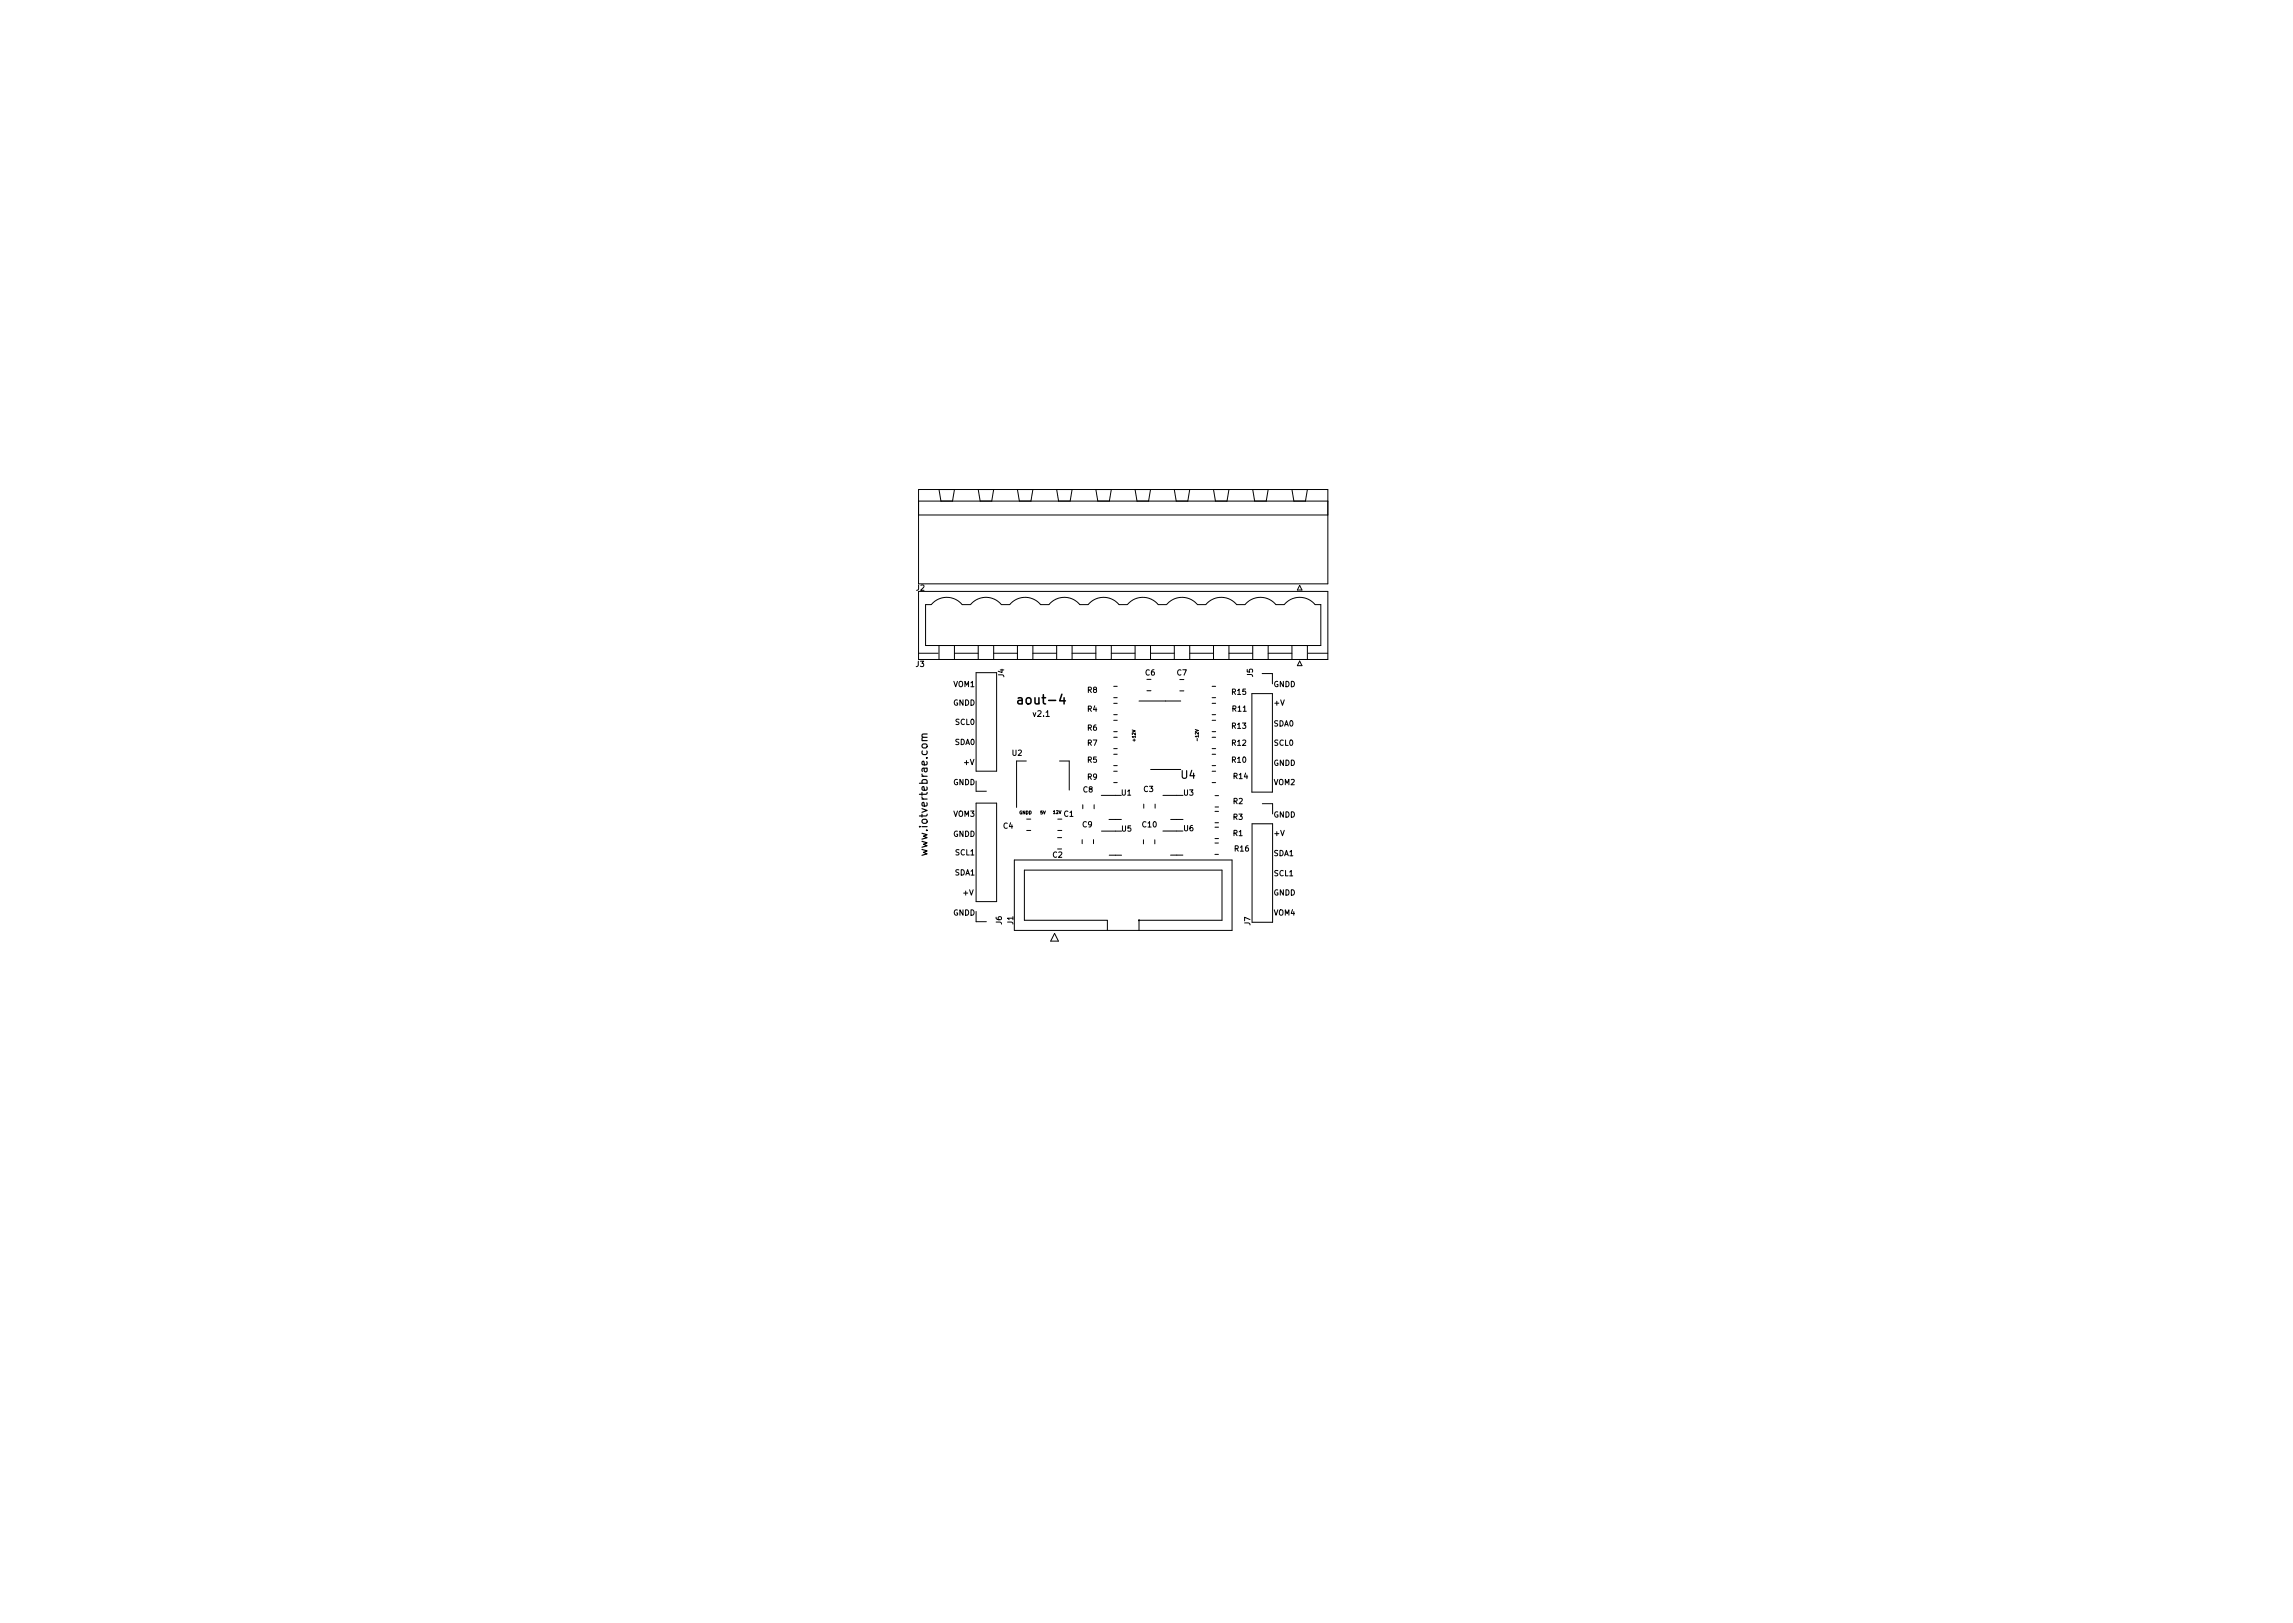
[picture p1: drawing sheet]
<svg xmlns="http://www.w3.org/2000/svg" width="297mm" height="210mm" viewBox="0 0 297 210" stroke-linecap="round" stroke-linejoin="round" font-family="sans-serif">
<defs><g id="words">
<text font-size="1.7" x="131.5" y="91.6">aout-4</text>
<g font-size="1.4">
<text x="152.8" y="101.2">U4</text>
<text x="120.5" y="111" transform="rotate(-90 120.5 111)">www.iotvertebrae.com</text>
</g>
<g font-size="1">
<text x="118.6" y="76.7">J2</text>
<text x="118.5" y="86.6">J3</text>
<text x="123.4" y="89.2">VOM1</text>
<text x="130.3" y="87.8" transform="rotate(-90 130.3 87.8)">J4</text>
<text x="140.8" y="90">R8</text>
<text x="148.3" y="87.7">C6</text>
<text x="152.4" y="87.7">C7</text>
<text x="162.5" y="87.8" transform="rotate(-90 162.5 87.8)">J5</text>
<text x="164.9" y="89.2">GNDD</text>
<text x="123.4" y="91.6">GNDD</text>
<text x="123.6" y="94.1">SCL0</text>
<text x="133.7" y="93.1">v2.1</text>
<text x="140.8" y="94.9">R6</text>
<text x="140.8" y="92.4">R4</text>
<text x="159.4" y="90.2">R15</text>
<text x="159.4" y="94.6">R13</text>
<text x="159.5" y="92.4">R11</text>
<text x="164.9" y="91.6">+V</text>
<text x="164.9" y="94.3">SDA0</text>
<text x="123.4" y="101.9">GNDD</text>
<text x="123.6" y="96.7">SDA0</text>
<text x="124.7" y="99.3">+V</text>
<text x="131" y="98.1">U2</text>
<text x="140.8" y="99">R5</text>
<text x="140.8" y="101.2">R9</text>
<text x="140.8" y="96.8">R7</text>
<text x="159.4" y="99">R10</text>
<text x="159.4" y="96.8">R12</text>
<text x="159.6" y="101.1">R14</text>
<text x="164.9" y="99.4">GNDD</text>
<text x="164.9" y="101.9">VOM2</text>
<text x="164.9" y="96.8">SCL0</text>
<text x="123.4" y="106">VOM3</text>
<text x="129.9" y="107.6">C4</text>
<text x="137.7" y="106">C1</text>
<text x="140.1" y="107.4">C9</text>
<text x="140.2" y="102.9">C8</text>
<text x="145.2" y="103.3">U1</text>
<text x="145.2" y="107.9">U5</text>
<text x="147.8" y="107.4">C10</text>
<text x="148" y="102.8">C3</text>
<text x="153.2" y="103.3">U3</text>
<text x="153.2" y="107.9">U6</text>
<text x="159.6" y="106.4">R3</text>
<text x="159.6" y="104.4">R2</text>
<text x="164.9" y="106.1">GNDD</text>
<text x="123.4" y="108.6">GNDD</text>
<text x="123.6" y="113.6">SDA1</text>
<text x="123.6" y="111">SCL1</text>
<text x="136.3" y="111.3">C2</text>
<text x="159.6" y="108.5">R1</text>
<text x="159.8" y="110.5">R16</text>
<text x="164.9" y="108.5">+V</text>
<text x="164.9" y="111.1">SDA1</text>
<text x="164.9" y="113.7">SCL1</text>
<text x="123.4" y="118.8">GNDD</text>
<text x="124.6" y="116.2">+V</text>
<text x="130" y="119.9" transform="rotate(-90 130 119.9)">J6</text>
<text x="131.5" y="119.9" transform="rotate(-90 131.5 119.9)">J1</text>
<text x="162.2" y="120" transform="rotate(-90 162.2 120)">J7</text>
<text x="164.9" y="116.2">GNDD</text>
<text x="164.9" y="118.8">VOM4</text>
</g>
<g font-size=".6">
<text x="147.2" y="96.2" transform="rotate(-90 147.2 96.2)">+12V</text>
<text x="155.4" y="96.1" transform="rotate(-90 155.4 96.1)">-12V</text>
<text x="132" y="105.6">GNDD</text>
<text x="134.7" y="105.6">5V</text>
<text x="136.3" y="105.6">12V</text>
</g>
</g></defs>
<path d="M137.6 89.9l-.3 .9h.7M137.8 90.4v.8" fill="none" stroke="#000" stroke-width=".2"/>
<g fill="none" stroke="#000" stroke-width=".13">
<path d="M119 63.4h53v12.2h-53zM119 76.6h53v8.8h-53zM119 64.9h53M119 66.7h53M120.7 78.3a2.59 2.59 0 0 1 3.9 0h1.1M121.6 63.4l.3 1.5M123.6 63.4l-.2 1.5M125.7 78.3a2.59 2.59 0 0 1 4 0h1.1M126.7 63.4l.3 1.5M128.7 63.4l-.2 1.5M130.8 78.3a2.59 2.59 0 0 1 4 0h1.1M131.8 63.4l.3 1.5"/>
<path d="M133.8 63.4l-.3 1.5M135.9 78.3a2.59 2.59 0 0 1 4 0h1.1M136.9 63.4l.2 1.5M138.9 63.4l-.3 1.5M141 78.3a2.59 2.59 0 0 1 4 0h1M142 63.4l.2 1.5M144 63.4l-.3 1.5M146.1 78.3a2.59 2.59 0 0 1 3.9 0h1.1M147 63.4l.3 1.5M149 63.4l-.2 1.5M151.1 78.3a2.59 2.59 0 0 1 4 0h1.1M152.1 63.4l.3 1.5"/>
<path d="M154.1 63.4l-.2 1.5M156.2 78.3a2.59 2.59 0 0 1 4 0h1.1M157.2 63.4l.3 1.5M159.2 63.4l-.3 1.5M161.3 78.3a2.59 2.59 0 0 1 4 0h1.1M162.3 63.4l.2 1.5M164.3 63.4l-.3 1.5M166.4 78.3a2.59 2.59 0 0 1 4 0h.7v5.3h-51.2v-5.3h.7M167.4 63.4l.2 1.5M168.4 75.8l.3 .6h-.6zM169.4 63.4l-.3 1.5M119 84.6h2.5"/>
<path d="M121.6 83.6v1.8M123.6 84.6h3.1M123.6 83.6v1.8M126.4 87.1h2.7v12.8h-2.7zM126.7 83.6v1.8M128.7 84.6h3.1M128.7 83.6v1.8M131.8 83.6v1.8M132.9 98.6h-1.2v6M133.8 84.6h3.1M133.8 83.6v1.8M135.5 92.8h.4"/>
<path d="M136.9 83.6v1.8M137.2 98.6h1.3v3.7M138.9 84.6h3.1M138.9 83.6v1.8M142 83.6v1.8M144 84.6h3M144 83.6v1.8M144.3 92.6h.4M144.3 91.1h.4M144.3 99.2h.4M144.3 97.7h.4M144.3 95.5h.4"/>
<path d="M144.3 97h.4M144.3 88.9h.4M144.3 90.4h.4M144.3 99.9h.4M144.3 94.8h.4M144.3 93.3h.4M146.7 94.6l.4 .1-.4 .1M147 83.6v1.8M147.6 90.8h5.3M148.6 89.5h.5M149 84.6h3.1M149 83.6v1.8"/>
<path d="M149 99.7h3.9M152.1 83.6v1.8M152.8 89.5h.6M154.1 84.6h3.1M154.1 83.6v1.8M154.8 94.5l.4 .1-.4 .2M157 92.6h.5M157 91.1h.5M157 99.2h.5M157 97.7h.5M157 95.5h.5M157 97h.5"/>
<path d="M157 88.9h.5M157 90.4h.5M157 99.9h.5M157 94.8h.5M157 93.3h.5M157.2 83.6v1.8M159.2 84.6h3.1M159.2 83.6v1.8M161 92.1h.4M162.2 89.9h2.6v12.7h-2.6zM162.3 83.6v1.8M163.5 87.3h1.3v1.3"/>
<path d="M164.3 84.6h3.1M164.3 83.6v1.8M167.4 83.6v1.8M168.4 85.6l.3 .6h-.6zM169.4 83.6v1.8M169.5 84.6h2.5M126.4 118.1v1.3h1.4M126.4 101.2v1.3h1.4M126.4 104h2.7v12.8h-2.7zM131.4 111.4h28.2v9.1h-28.2zM133 106.1h.5M133 107.6h.5"/>
<path d="M137 108.5h.5M137 110h.5M137 106.1h.5M137 107.6h.5M140.2 108.8v.5M140.3 104.2v.6M141.7 108.8v.5M141.7 104.2v.6M142.7 103h2.6M142.7 107.7h2.6M143.7 106.2h1.6M143.7 110.8h1.6"/>
<path d="M144.3 101.4h.4M148.1 108.8v.5M148.2 104.2v.5M149.6 108.8v.5M149.6 104.2v.5M150.6 107.7h2.6M150.6 103h2.6M151.6 110.8h1.6M151.6 106.2h1.6M157 101.4h.5M157.4 109.2h.4M157.4 110.7h.4"/>
<path d="M157.4 107.2h.4M157.4 108.6h.4M157.4 105.1h.4M157.4 106.6h.4M157.4 104.5h.5M157.4 103.1h.5M162.2 106.7h2.7v12.8h-2.7zM163.5 104.1h1.4v1.3M136.6 120.9l.5 1h-1zM143.5 120.5v-1.3h-10.8v-6.5h25.6v6.5h-10.7v1.3"/>
</g>
<path d="M120.1 95.5l-.6 .1-.1 .2 .1 .1M120.1 95.1h-.6l-.1 .3 .2 .1" fill="none" stroke="#000" stroke-width=".15"/>
<circle cx="147.5" cy="119.2" r=".06" fill="#000" stroke="#000" stroke-width=".13"/>
<use href="#words"/>
</svg>
